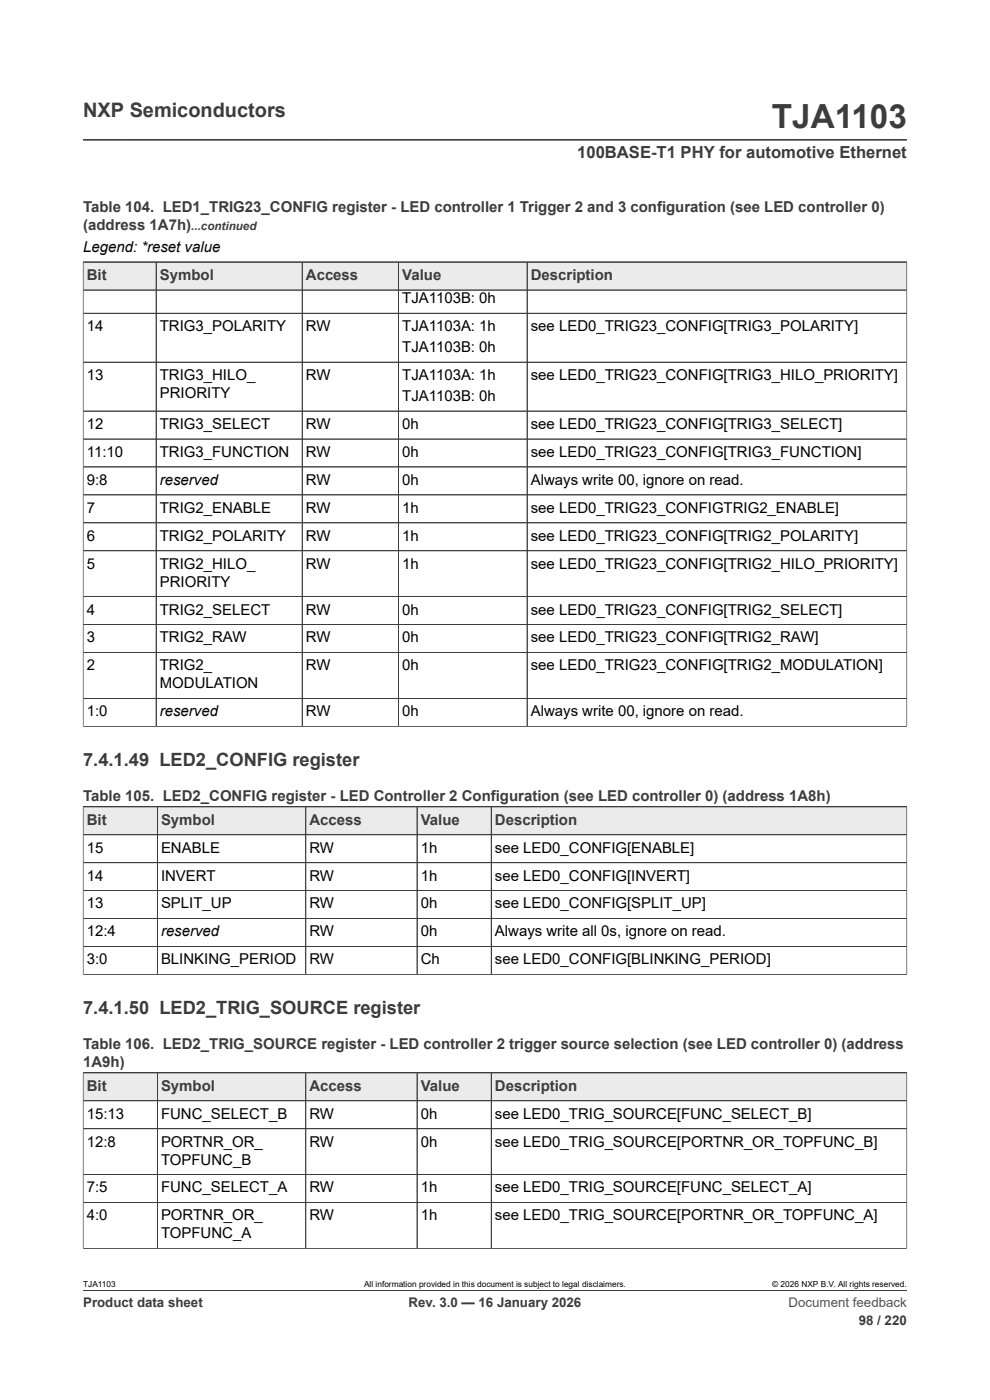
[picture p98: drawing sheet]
<svg xmlns="http://www.w3.org/2000/svg" width="210mm" height="297mm" viewBox="0 0 210 297" stroke-linecap="round" stroke-linejoin="round" font-family="sans-serif">
<defs><g id="words">
<text font-size="7.1" fill="#3c3c3c" x="163.7" y="27.2">TJA1103</text>
<text font-size="4.2" fill="#3c3c3c" x="17.6" y="24.8">NXP Semiconductors</text>
<g font-size="3.9" fill="#3c3c3c">
<text x="17.6" y="162.4">7.4.1.49 LED2_CONFIG register</text>
<text x="17.6" y="215.1">7.4.1.50 LED2_TRIG_SOURCE register</text>
</g>
<text font-size="3.5" fill="#3c3c3c" x="122.4" y="33.5">100BASE-T1 PHY for automotive Ethernet</text>
<g font-size="3.2" fill="#3c3c3c">
<text x="17.6" y="45.1">Table 104. LED1_TRIG23_CONFIG register - LED controller 1 Trigger 2 and 3 configuration (see LED controller 0)</text>
<text x="17.6" y="48.9">(address 1A7h)</text>
<text x="18.4" y="59.4">Bit</text>
<text x="33.9" y="59.4">Symbol</text>
<text x="64.9" y="59.4">Access</text>
<text x="85.3" y="59.4">Value</text>
<text x="112.6" y="59.4">Description</text>
<text x="17.6" y="170">Table 105. LED2_CONFIG register - LED Controller 2 Configuration (see LED controller 0) (address 1A8h)</text>
<text x="18.4" y="174.9">Bit</text>
<text x="34.2" y="174.9">Symbol</text>
<text x="65.6" y="174.9">Access</text>
<text x="89.2" y="174.9">Value</text>
<text x="105" y="174.9">Description</text>
<text x="17.6" y="222.6">Table 106. LED2_TRIG_SOURCE register - LED controller 2 trigger source selection (see LED controller 0) (address</text>
<text x="17.6" y="226.4">1A9h)</text>
<text x="18.4" y="231.4">Bit</text>
<text x="34.2" y="231.4">Symbol</text>
<text x="65.6" y="231.4">Access</text>
<text x="89.2" y="231.4">Value</text>
<text x="105" y="231.4">Description</text>
</g>
<g font-size="3.2">
<text x="17.6" y="53.4">Legend: *reset value</text>
<text x="85.3" y="64.3">TJA1103B: 0h</text>
<text x="18.4" y="70.2">14</text>
<text x="33.9" y="70.2">TRIG3_POLARITY</text>
<text x="64.9" y="70.2">RW</text>
<text x="85.3" y="70.2">TJA1103A: 1h</text>
<text x="112.6" y="70.2">see LED0_TRIG23_CONFIG[TRIG3_POLARITY]</text>
<text x="85.3" y="74.7">TJA1103B: 0h</text>
<text x="18.4" y="80.6">13</text>
<text x="33.9" y="80.6">TRIG3_HILO_</text>
<text x="64.9" y="80.6">RW</text>
<text x="85.3" y="80.6">TJA1103A: 1h</text>
<text x="112.6" y="80.6">see LED0_TRIG23_CONFIG[TRIG3_HILO_PRIORITY]</text>
<text x="33.9" y="84.4">PRIORITY</text>
<text x="85.3" y="85.1">TJA1103B: 0h</text>
<text x="18.4" y="91">12</text>
<text x="33.9" y="91">TRIG3_SELECT</text>
<text x="64.9" y="91">RW</text>
<text x="85.3" y="91">0h</text>
<text x="112.6" y="91">see LED0_TRIG23_CONFIG[TRIG3_SELECT]</text>
<text x="18.4" y="96.9">11:10</text>
<text x="33.9" y="96.9">TRIG3_FUNCTION</text>
<text x="64.9" y="96.9">RW</text>
<text x="85.3" y="96.9">0h</text>
<text x="112.6" y="96.9">see LED0_TRIG23_CONFIG[TRIG3_FUNCTION]</text>
<text x="18.4" y="102.8">9:8</text>
<text x="33.9" y="102.8">reserved</text>
<text x="64.9" y="102.8">RW</text>
<text x="85.3" y="102.8">0h</text>
<text x="112.6" y="102.8">Always write 00, ignore on read.</text>
<text x="18.4" y="108.8">7</text>
<text x="33.9" y="108.8">TRIG2_ENABLE</text>
<text x="64.9" y="108.8">RW</text>
<text x="85.3" y="108.8">1h</text>
<text x="112.6" y="108.8">see LED0_TRIG23_CONFIGTRIG2_ENABLE]</text>
<text x="18.4" y="114.7">6</text>
<text x="33.9" y="114.7">TRIG2_POLARITY</text>
<text x="64.9" y="114.7">RW</text>
<text x="85.3" y="114.7">1h</text>
<text x="112.6" y="114.7">see LED0_TRIG23_CONFIG[TRIG2_POLARITY]</text>
<text x="18.4" y="120.6">5</text>
<text x="33.9" y="120.6">TRIG2_HILO_</text>
<text x="33.9" y="124.4">PRIORITY</text>
<text x="64.9" y="120.6">RW</text>
<text x="85.3" y="120.6">1h</text>
<text x="112.6" y="120.6">see LED0_TRIG23_CONFIG[TRIG2_HILO_PRIORITY]</text>
<text x="18.4" y="130.4">4</text>
<text x="33.9" y="130.4">TRIG2_SELECT</text>
<text x="64.9" y="130.4">RW</text>
<text x="85.3" y="130.4">0h</text>
<text x="112.6" y="130.4">see LED0_TRIG23_CONFIG[TRIG2_SELECT]</text>
<text x="18.4" y="136.3">3</text>
<text x="33.9" y="136.3">TRIG2_RAW</text>
<text x="64.9" y="136.3">RW</text>
<text x="85.3" y="136.3">0h</text>
<text x="112.6" y="136.3">see LED0_TRIG23_CONFIG[TRIG2_RAW]</text>
<text x="18.4" y="142.2">2</text>
<text x="33.9" y="142.2">TRIG2_</text>
<text x="64.9" y="142.2">RW</text>
<text x="85.3" y="142.2">0h</text>
<text x="112.6" y="142.2">see LED0_TRIG23_CONFIG[TRIG2_MODULATION]</text>
<text x="33.9" y="146">MODULATION</text>
<text x="18.4" y="152">1:0</text>
<text x="33.9" y="152">reserved</text>
<text x="64.9" y="152">RW</text>
<text x="85.3" y="152">0h</text>
<text x="112.6" y="152">Always write 00, ignore on read.</text>
<text x="18.4" y="180.9">15</text>
<text x="34.2" y="180.9">ENABLE</text>
<text x="65.6" y="180.9">RW</text>
<text x="89.2" y="180.9">1h</text>
<text x="105" y="180.9">see LED0_CONFIG[ENABLE]</text>
<text x="18.4" y="186.8">14</text>
<text x="34.2" y="186.8">INVERT</text>
<text x="65.6" y="186.8">RW</text>
<text x="89.2" y="186.8">1h</text>
<text x="105" y="186.8">see LED0_CONFIG[INVERT]</text>
<text x="18.4" y="192.7">13</text>
<text x="34.2" y="192.7">SPLIT_UP</text>
<text x="65.6" y="192.7">RW</text>
<text x="89.2" y="192.7">0h</text>
<text x="105" y="192.7">see LED0_CONFIG[SPLIT_UP]</text>
<text x="18.4" y="198.7">12:4</text>
<text x="34.2" y="198.7">reserved</text>
<text x="65.6" y="198.7">RW</text>
<text x="89.2" y="198.7">0h</text>
<text x="105" y="198.7">Always write all 0s, ignore on read.</text>
<text x="18.4" y="204.6">3:0</text>
<text x="34.2" y="204.6">BLINKING_PERIOD</text>
<text x="65.6" y="204.6">RW</text>
<text x="89.2" y="204.6">Ch</text>
<text x="105" y="204.6">see LED0_CONFIG[BLINKING_PERIOD]</text>
<text x="18.4" y="237.3">15:13</text>
<text x="34.2" y="237.3">FUNC_SELECT_B</text>
<text x="65.6" y="237.3">RW</text>
<text x="89.2" y="237.3">0h</text>
<text x="105" y="237.3">see LED0_TRIG_SOURCE[FUNC_SELECT_B]</text>
<text x="18.4" y="243.2">12:8</text>
<text x="34.2" y="243.2">PORTNR_OR_</text>
<text x="65.6" y="243.2">RW</text>
<text x="89.2" y="243.2">0h</text>
<text x="105" y="243.2">see LED0_TRIG_SOURCE[PORTNR_OR_TOPFUNC_B]</text>
<text x="34.2" y="247">TOPFUNC_B</text>
<text x="18.4" y="253">7:5</text>
<text x="34.2" y="253">FUNC_SELECT_A</text>
<text x="65.6" y="253">RW</text>
<text x="89.2" y="253">1h</text>
<text x="105" y="253">see LED0_TRIG_SOURCE[FUNC_SELECT_A]</text>
<text x="18.4" y="258.9">4:0</text>
<text x="34.2" y="258.9">PORTNR_OR_</text>
<text x="34.2" y="262.7">TOPFUNC_A</text>
<text x="65.6" y="258.9">RW</text>
<text x="89.2" y="258.9">1h</text>
<text x="105" y="258.9">see LED0_TRIG_SOURCE[PORTNR_OR_TOPFUNC_A]</text>
</g>
<g font-size="2.8" fill="#3c3c3c">
<text x="17.6" y="277.3">Product data sheet</text>
<text x="86.7" y="277.3">Rev. 3.0 — 16 January 2026</text>
<text x="182.2" y="281">98 / 220</text>
</g>
<text font-size="2.8" fill="#00f" x="167.3" y="277.3">Document feedback</text>
<text font-size="2.5" fill="#3c3c3c" x="40.6" y="48.9">...continued</text>
<g font-size="1.8">
<text x="17.6" y="273.1">TJA1103</text>
<text x="77.2" y="273.1">All information provided in this document is subject to legal disclaimers.</text>
<text x="163.8" y="273.1">© 2026 NXP B.V. All rights reserved.</text>
</g>
</g></defs>
<path d="M17.6 29.7h174.8M17.6 55.6h174.8" fill="none" stroke="#3c3c3c" stroke-width=".21"/>
<path d="M17.7 55.7h15.4v5.8h-15.4z" fill="#ebebeb"/>
<path d="M17.6 55.6h15.5v5.9h-15.5z" fill="none" stroke="#3c3c3c" stroke-width=".21"/>
<path d="M33.2 55.7h30.8v5.8h-30.8z" fill="#ebebeb"/>
<path d="M33.1 55.6h31v5.9h-31z" fill="none" stroke="#3c3c3c" stroke-width=".21"/>
<path d="M64.2 55.7h20.3v5.8h-20.3z" fill="#ebebeb"/>
<path d="M64.1 55.6h20.5v5.9h-20.5z" fill="none" stroke="#3c3c3c" stroke-width=".21"/>
<path d="M84.6 55.7h27.1v5.8h-27.1z" fill="#ebebeb"/>
<path d="M84.6 55.6h27.2v5.9h-27.2z" fill="none" stroke="#3c3c3c" stroke-width=".21"/>
<path d="M111.9 55.7h80.4v5.8h-80.4z" fill="#ebebeb"/>
<g fill="none" stroke="#3c3c3c" stroke-width=".21">
<path d="M17.6 55.7v98.5M17.6 55.6h174.8v98.6M33.1 55.7v98.4M64.1 55.7v98.4M84.6 55.7v98.4M111.8 55.6v98.5M17.6 66.5h174.8M17.6 76.8h174.8M17.6 61.5h174.8M17.6 87.2h174.8M17.6 93.1h174.8M17.6 99.1h174.8"/>
<path d="M17.6 105h174.8M17.6 110.9h174.8M17.6 116.8h174.8M17.6 126.6h174.8M17.6 132.5h174.8M17.6 138.4h174.8M17.6 154.1h174.8M17.6 148.2h174.8M17.6 171.2h174.8"/>
</g>
<path d="M17.7 171.2h15.6v5.8h-15.6z" fill="#ebebeb"/>
<path d="M17.6 171.2h15.8v5.9h-15.8z" fill="none" stroke="#3c3c3c" stroke-width=".21"/>
<path d="M33.5 171.2h31.3v5.8h-31.3z" fill="#ebebeb"/>
<path d="M33.4 171.2h31.5v5.9h-31.5z" fill="none" stroke="#3c3c3c" stroke-width=".21"/>
<path d="M64.9 171.2h23.5v5.8h-23.5z" fill="#ebebeb"/>
<path d="M64.9 171.2h23.6v5.9h-23.6z" fill="none" stroke="#3c3c3c" stroke-width=".21"/>
<path d="M88.5 171.2h15.6v5.8h-15.6z" fill="#ebebeb"/>
<path d="M88.5 171.2h15.7v5.9h-15.7z" fill="none" stroke="#3c3c3c" stroke-width=".21"/>
<path d="M104.3 171.2h88v5.8h-88z" fill="#ebebeb"/>
<g fill="none" stroke="#3c3c3c" stroke-width=".21">
<path d="M17.6 171.2v35.6M17.6 171.2h174.8v35.6M33.4 171.2v35.5M64.9 171.2v35.5M88.5 171.2v35.5M104.2 171.2v35.5M192.4 177.1h-174.8M17.6 183h174.8M17.6 188.9h174.8M192.4 194.9h-174.8M17.6 206.7h174.8M17.6 200.8h174.8"/>
<path d="M17.6 227.6h174.8"/>
</g>
<path d="M17.7 227.7h15.6v5.7h-15.6z" fill="#ebebeb"/>
<path d="M17.6 227.6h15.8v5.9h-15.8z" fill="none" stroke="#3c3c3c" stroke-width=".21"/>
<path d="M33.5 227.7h31.3v5.7h-31.3z" fill="#ebebeb"/>
<path d="M33.4 227.6h31.5v5.9h-31.5z" fill="none" stroke="#3c3c3c" stroke-width=".21"/>
<path d="M64.9 227.7h23.5v5.7h-23.5z" fill="#ebebeb"/>
<path d="M64.9 227.6h23.6v5.9h-23.6z" fill="none" stroke="#3c3c3c" stroke-width=".21"/>
<path d="M88.5 227.7h15.6v5.7h-15.6z" fill="#ebebeb"/>
<path d="M88.5 227.6h15.7v5.9h-15.7z" fill="none" stroke="#3c3c3c" stroke-width=".21"/>
<path d="M104.3 227.7h88v5.7h-88z" fill="#ebebeb"/>
<path d="M17.6 233.5h174.8M17.6 227.7v37.2M17.6 227.6h174.8v37.3M33.4 227.7v37.1M64.9 227.7v37.1M88.5 227.7v37.1M104.2 227.6v37.2M192.4 239.4h-174.8M17.6 249.2h174.8M17.6 255.1h174.8M17.6 264.8h174.8M17.6 273.8h174.8" fill="none" stroke="#3c3c3c" stroke-width=".21"/>
<use href="#words"/>
</svg>
